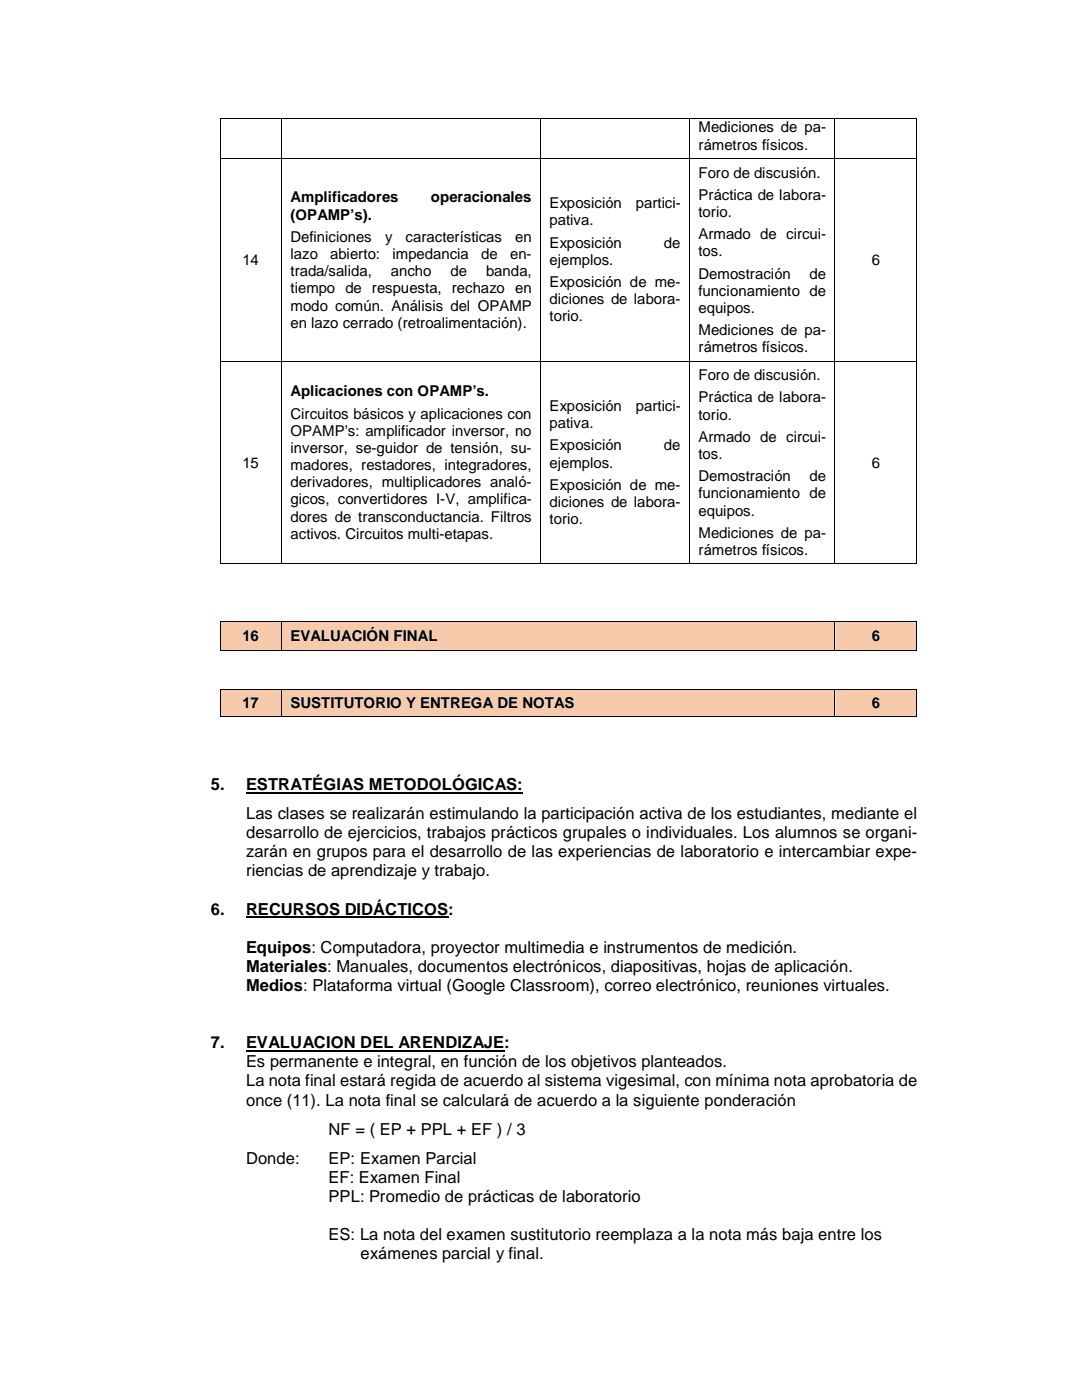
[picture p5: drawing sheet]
<svg xmlns="http://www.w3.org/2000/svg" width="216mm" height="279mm" viewBox="0 0 216 279" stroke-linecap="round" stroke-linejoin="round" font-family="sans-serif">
<defs><g id="words">
<g font-size="3.3">
<text x="42" y="157.6">5.</text>
<text x="49.1" y="157.6">ESTRATÉGIAS METODOLÓGICAS:</text>
<text x="49.1" y="163.4">Las clases se realizarán estimulando la participación activa de los estudiantes, mediante el</text>
<text x="49.1" y="167.3">desarrollo de ejercicios, trabajos prácticos grupales o individuales. Los alumnos se organi-</text>
<text x="49.1" y="171.1">zarán en grupos para el desarrollo de las experiencias de laboratorio e intercambiar expe-</text>
<text x="49.1" y="174.9">riencias de aprendizaje y trabajo.</text>
<text x="42" y="182.5">6.</text>
<text x="49.1" y="182.5">RECURSOS DIDÁCTICOS:</text>
<text x="49.1" y="190.1">Equipos: Computadora, proyector multimedia e instrumentos de medición.</text>
<text x="49.1" y="194">Materiales: Manuales, documentos electrónicos, diapositivas, hojas de aplicación.</text>
<text x="49.1" y="197.8">Medios: Plataforma virtual (Google Classroom), correo electrónico, reuniones virtuales.</text>
<text x="42" y="209.2">7.</text>
<text x="49.1" y="209.2">EVALUACION DEL ARENDIZAJE:</text>
<text x="49.1" y="213">Es permanente e integral, en función de los objetivos planteados.</text>
<text x="49.1" y="216.8">La nota final estará regida de acuerdo al sistema vigesimal, con mínima nota aprobatoria de</text>
<text x="49.1" y="220.6">once (11). La nota final se calculará de acuerdo a la siguiente ponderación</text>
<text x="65.6" y="226.5">NF = ( EP + PPL + EF ) / 3</text>
<text x="49.1" y="232.2">Donde:</text>
<text x="65.6" y="232.2">EP: Examen Parcial</text>
<text x="65.6" y="236.1">EF: Examen Final</text>
<text x="65.6" y="239.9">PPL: Promedio de prácticas de laboratorio</text>
<text x="65.6" y="247.5">ES: La nota del examen sustitutorio reemplaza a la nota más baja entre los</text>
<text x="72" y="251.3">exámenes parcial y final.</text>
</g>
<g font-size="3">
<text x="139.4" y="26.4">Mediciones de pa-</text>
<text x="139.4" y="29.8">rámetros físicos.</text>
<text x="139.4" y="35.5">Foro de discusión.</text>
<text x="58" y="40.3">Amplificadores</text>
<text x="86" y="40.3">operacionales</text>
<text x="109.6" y="41.6">Exposición</text>
<text x="126.9" y="41.6">partici-</text>
<text x="139.4" y="39.9">Práctica de labora-</text>
<text x="58" y="43.8">(OPAMP’s).</text>
<text x="109.6" y="45">pativa.</text>
<text x="139.4" y="43.3">torio.</text>
<text x="139.4" y="47.7">Armado de circui-</text>
<text x="48.4" y="52.9">14</text>
<text x="58" y="48.2">Definiciones</text>
<text x="58" y="51.6">lazo</text>
<text x="65.9" y="51.6">abierto:</text>
<text x="76.8" y="48.2">y</text>
<text x="78.3" y="51.6">impedancia</text>
<text x="80.9" y="48.2">características</text>
<text x="96" y="51.6">de</text>
<text x="101.8" y="51.6">en-</text>
<text x="102.8" y="48.2">en</text>
<text x="109.6" y="49.4">Exposición</text>
<text x="109.6" y="52.9">ejemplos.</text>
<text x="132.5" y="49.4">de</text>
<text x="139.4" y="51.2">tos.</text>
<text x="173.9" y="52.9">6</text>
<text x="58" y="55.1">trada/salida,</text>
<text x="58" y="58.5">tiempo de respuesta, rechazo en</text>
<text x="78" y="55.1">ancho</text>
<text x="89.9" y="55.1">de</text>
<text x="97" y="55.1">banda,</text>
<text x="109.6" y="57.3">Exposición de me-</text>
<text x="139.4" y="55.6">Demostración</text>
<text x="139.4" y="59">funcionamiento de</text>
<text x="161.5" y="55.6">de</text>
<text x="58" y="62">modo común. Análisis del OPAMP</text>
<text x="58" y="65.4">en lazo cerrado (retroalimentación).</text>
<text x="109.6" y="60.7">diciones de labora-</text>
<text x="109.6" y="64.1">torio.</text>
<text x="139.4" y="62.4">equipos.</text>
<text x="139.4" y="66.9">Mediciones de pa-</text>
<text x="139.4" y="70.3">rámetros físicos.</text>
<text x="139.4" y="75.9">Foro de discusión.</text>
<text x="58" y="79.1">Aplicaciones con OPAMP’s.</text>
<text x="58" y="83.5">Circuitos básicos y aplicaciones con</text>
<text x="109.6" y="82">Exposición</text>
<text x="126.9" y="82">partici-</text>
<text x="139.4" y="80.3">Práctica de labora-</text>
<text x="139.4" y="83.8">torio.</text>
<text x="58" y="87">OPAMP’s: amplificador inversor, no</text>
<text x="109.6" y="85.5">pativa.</text>
<text x="109.6" y="89.9">Exposición</text>
<text x="132.5" y="89.9">de</text>
<text x="139.4" y="88.2">Armado de circui-</text>
<text x="48.4" y="93.3">15</text>
<text x="58" y="90.4">inversor, se-guidor de tensión, su-</text>
<text x="58" y="93.9">madores, restadores, integradores,</text>
<text x="109.6" y="93.3">ejemplos.</text>
<text x="139.4" y="91.6">tos.</text>
<text x="173.9" y="93.3">6</text>
<text x="58" y="97.2">derivadores, multiplicadores analó-</text>
<text x="58" y="100.7">gicos, convertidores I-V, amplifica-</text>
<text x="109.6" y="97.8">Exposición de me-</text>
<text x="109.6" y="101.2">diciones de labora-</text>
<text x="139.4" y="96">Demostración</text>
<text x="139.4" y="99.5">funcionamiento de</text>
<text x="161.5" y="96">de</text>
<text x="58" y="104.1">dores de transconductancia. Filtros</text>
<text x="58" y="107.6">activos. Circuitos multi-etapas.</text>
<text x="109.6" y="104.6">torio.</text>
<text x="139.4" y="102.9">equipos.</text>
<text x="139.4" y="107.3">Mediciones de pa-</text>
<text x="139.4" y="110.7">rámetros físicos.</text>
<text x="48.4" y="127.9">16</text>
<text x="58" y="127.9">EVALUACIÓN FINAL</text>
<text x="173.9" y="127.9">6</text>
<text x="48.4" y="141.4">17</text>
<text x="58" y="141.4">SUSTITUTORIO Y ENTREGA DE NOTAS</text>
<text x="173.9" y="141.4">6</text>
</g>
</g></defs>
<g fill="#000">
<path d="M43.9 23.5l.1 .2zM43.9 31.5h.1v.2h-.1zM56.1 23.5h.2v.2h-.2zM56.1 31.5h.2v.2h-.2zM107.8 23.5h.1v.2h-.1zM107.8 31.5h.1v.2h-.1zM137.5 23.5h.2v.2h-.2zM137.5 31.5h.2v.2h-.2zM166.5 23.5l.2 .2zM166.5 31.5h.2v.2h-.2zM182.8 23.5h.2v.2h-.2zM182.8 31.5h.2v.2h-.2z"/>
<path d="M43.9 72h.1v.1h-.1zM56.1 72h.2v.1h-.2zM107.8 72h.1v.1h-.1zM137.5 72h.2v.1h-.2zM166.5 72h.2v.1h-.2zM182.8 72h.2v.1h-.2zM43.9 112.4h.1v.2h-.1zM56.1 112.4h.2v.2h-.2zM107.8 112.4h.1v.2h-.1zM137.5 112.4h.2v.2h-.2zM166.5 112.4h.2v.2h-.2zM182.8 112.4h.2v.2h-.2z"/>
</g>
<g fill="none" stroke="#000" stroke-width=".2">
<path d="M43.9 23.7v7.8M43.9 31.7v40.3M44 23.6h12.1M44 31.6h12.1M56.2 23.7v7.8M56.2 31.7v40.3M56.3 23.6h51.5M56.3 31.6h51.5M107.9 23.7v7.8M107.9 31.7v40.3M107.9 23.6h29.6M107.9 31.6h29.6"/>
<path d="M137.6 23.7v7.8M137.6 31.7v40.3M137.7 23.6h28.8M137.7 31.6h28.8M166.6 23.7v7.8M166.6 31.7v40.3M166.7 23.6h16.1M166.7 31.6h16.1M182.9 23.7v7.8M182.9 31.7v40.3M43.9 72.1v40.3M44 72.1h12.1"/>
<path d="M56.2 72.1v40.3M56.3 72.1h51.5M107.9 72.1v40.3M107.9 72.1h29.6M137.6 72.1v40.3M137.7 72.1h28.8M166.6 72.1v40.3M166.7 72.1h16.1M182.9 72.1v40.3M44 112.5h12.1M56.3 112.5h51.5M107.9 112.5h29.6"/>
<path d="M137.7 112.5h28.8M166.7 112.5h16.1"/>
</g>
<g fill="#f7caac">
<path d="M44 124.2h12.1v5.5h-12.1z"/>
<path d="M45.7 124.2h8.7v5.5h-8.7z"/>
<path d="M56.3 124.2h110.2v5.5h-110.2z"/>
<path d="M58 124.2h106.8v5.5h-106.8z"/>
<path d="M166.7 124.2h16.1v5.5h-16.1z"/>
<path d="M168.4 124.2h12.7v5.5h-12.7z"/>
</g>
<path d="M43.9 124h.1v.2h-.1zM43.9 129.7l.1 .1zM56.1 124h.2v.2h-.2zM56.1 129.7h.2v.1h-.2zM166.5 124h.2v.2h-.2zM166.5 129.7l.2 .1zM182.8 124h.2v.2h-.2zM182.8 129.7h.2v.1h-.2z" fill="#000"/>
<path d="M43.9 124.2v5.5M44 124.1h12.1M44 129.7h12.1M56.2 124.2v5.5M56.3 124.1h110.2M56.3 129.7h110.2M166.6 124.2v5.5M166.7 124.1h16.1M166.7 129.7h16.1M182.9 124.2v5.5" fill="none" stroke="#000" stroke-width=".2"/>
<g fill="#f7caac">
<path d="M44 137.6h12.1v5.4h-12.1z"/>
<path d="M45.7 137.6h8.7v5.4h-8.7z"/>
<path d="M56.3 137.6h110.2v5.4h-110.2z"/>
<path d="M58 137.6h106.8v5.4h-106.8z"/>
<path d="M166.7 137.6h16.1v5.4h-16.1z"/>
<path d="M168.4 137.6h12.7v5.4h-12.7z"/>
</g>
<path d="M43.9 137.5h.1v.1h-.1zM56.1 137.5h.2v.1h-.2zM166.5 137.5h.2v.1h-.2zM182.8 137.5h.2v.1h-.2zM43.9 143h.1v.2h-.1zM56.1 143h.2v.2h-.2zM166.5 143h.2v.2h-.2zM182.8 143h.2v.2h-.2z" fill="#000"/>
<path d="M43.9 137.6v5.4M44 137.5h12.1M56.2 137.6v5.4M56.3 137.5h110.2M166.6 137.6v5.4M166.7 137.5h16.1M182.9 137.6v5.4M44 143.1h12.1M56.3 143.1h110.2M166.7 143.1h16.1" fill="none" stroke="#000" stroke-width=".2"/>
<path d="M49.1 158.2h55.3" fill="none" stroke="#000" stroke-width=".34"/>
<path d="M49.1 183.1h40.4M49.1 209.7h51.5" fill="none" stroke="#000" stroke-width=".38"/>
<use href="#words"/>
</svg>
